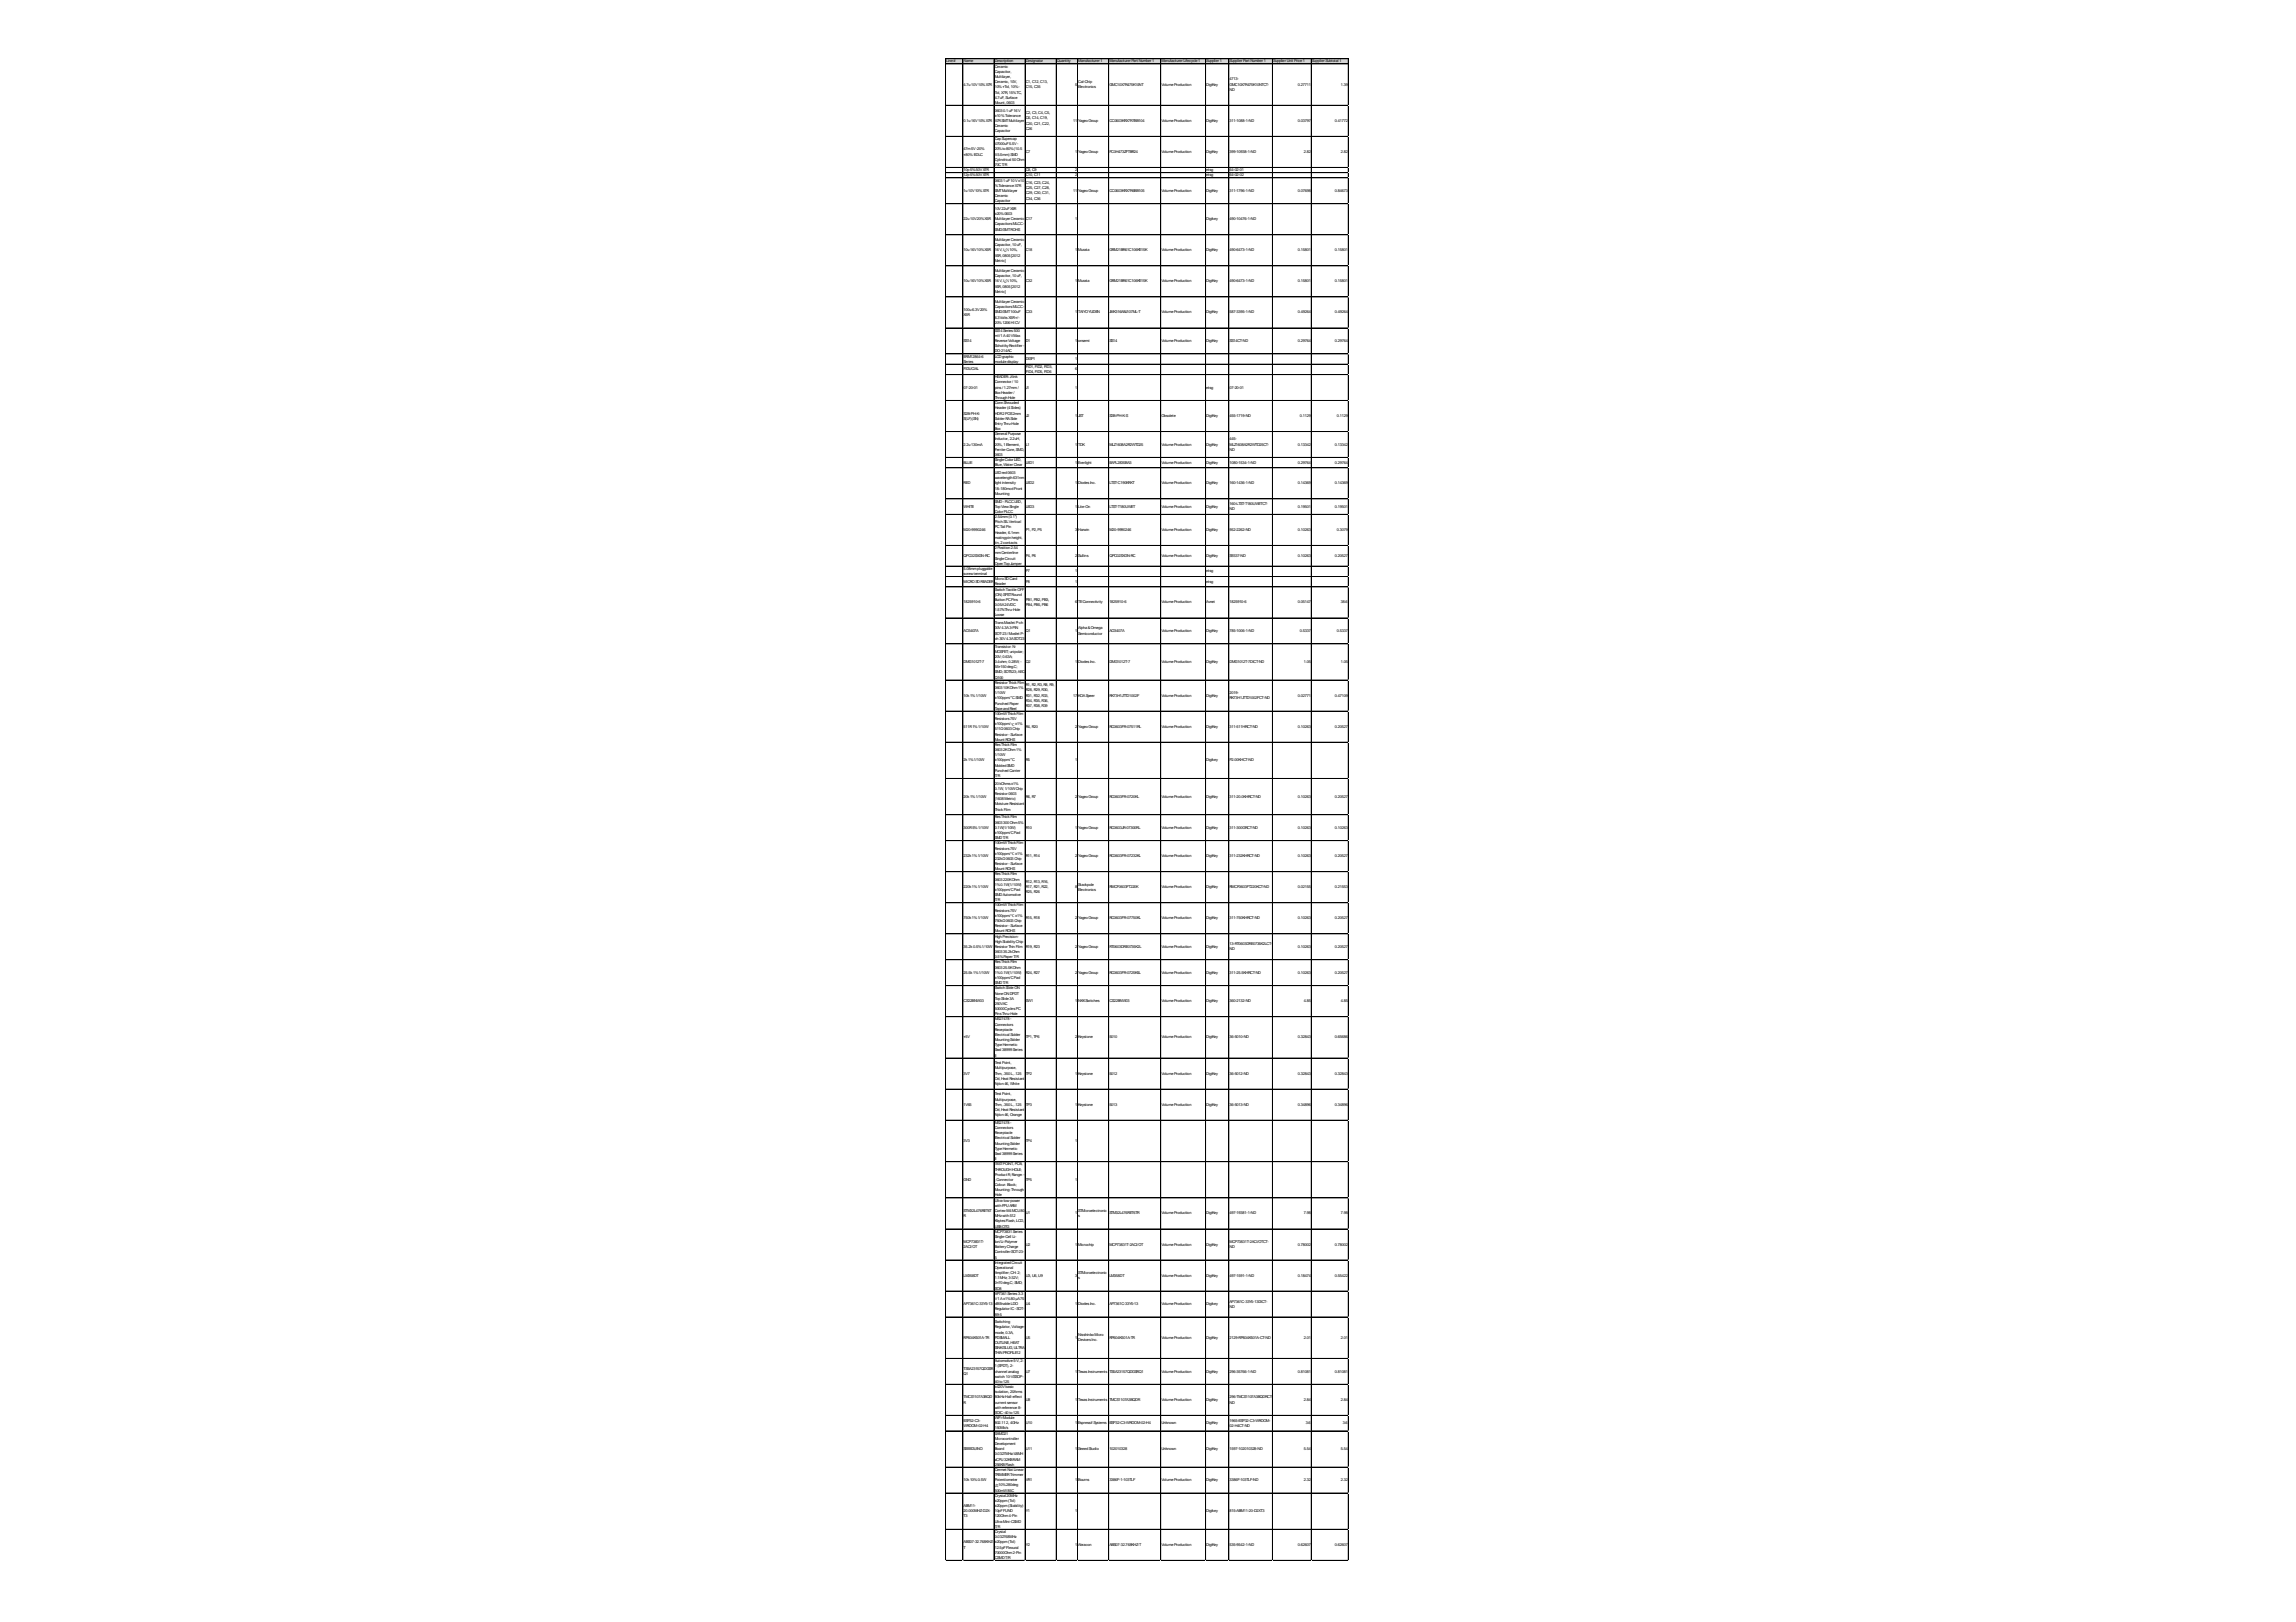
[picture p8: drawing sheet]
<svg xmlns="http://www.w3.org/2000/svg" width="297mm" height="210mm" viewBox="0 0 297 210" stroke-linecap="round" stroke-linejoin="round" font-family="sans-serif">
<defs><g id="words">
<g font-size=".5">
<text x="122.4" y="8.1">Line#</text>
<text x="124.7" y="8.1">Name</text>
<text x="124.7" y="11.1">4.7u10V10%X7R</text>
<text x="128.7" y="8.1">Description</text>
<text x="128.7" y="8.8">Ceramic</text>
<text x="128.7" y="9.4">Capacitor,</text>
<text x="128.7" y="10.1">Multilayer,</text>
<text x="128.7" y="10.8">Ceramic, 10V,</text>
<text x="128.7" y="11.4">10%+Tol, 10%-</text>
<text x="132.7" y="8.1">Designator</text>
<text x="132.7" y="10.8">C1, C12, C13,</text>
<text x="132.7" y="11.4">C15, C35</text>
<text x="136.7" y="8.1">Quantity</text>
<text x="139.1" y="11.1">5</text>
<text x="139.5" y="8.1">Manufacturer1</text>
<text x="139.5" y="10.8">Cal-Chip</text>
<text x="139.5" y="11.4">Electronics</text>
<text x="143.5" y="8.1">ManufacturerPart Number1</text>
<text x="143.5" y="11.1">GMC10X7R475K10NT</text>
<text x="150.3" y="8.1">ManufacturerLifecycle1</text>
<text x="150.3" y="11.1">VolumeProduction</text>
<text x="156.1" y="8.1">Supplier1</text>
<text x="156.1" y="11.1">DigiKey</text>
<text x="159.1" y="8.1">SupplierPart Number1</text>
<text x="159.1" y="10.4">4713-</text>
<text x="159.1" y="11.1">GMC10X7R475K10NTCT-</text>
<text x="159.1" y="11.8">ND</text>
<text x="164.7" y="8.1">SupplierUnit Price1</text>
<text x="167.9" y="11.1">0.27711</text>
<text x="169.7" y="8.1">SupplierSubtotal 1</text>
<text x="173.5" y="11.1">1.39</text>
<text x="124.7" y="15.8">0.1u16V10%X7R</text>
<text x="128.7" y="12.1">Tol, X7R, 15%TC,</text>
<text x="128.7" y="12.8">4.7uF, Surface</text>
<text x="128.7" y="13.4">Mount, 0603</text>
<text x="128.7" y="14.4">06030.1uF16V</text>
<text x="128.7" y="15.1">±10%Tolerance</text>
<text x="128.7" y="15.8">X7RSMTMultilayer</text>
<text x="128.7" y="16.4">Ceramic</text>
<text x="128.7" y="17.1">Capacitor</text>
<text x="132.7" y="14.8">C2, C3, C4, C5,</text>
<text x="132.7" y="15.5">C6, C14, C19,</text>
<text x="132.7" y="16.1">C20, C21, C22,</text>
<text x="132.7" y="16.8">C26</text>
<text x="138.8" y="15.8">11</text>
<text x="139.5" y="15.8">YageoGroup</text>
<text x="143.5" y="15.8">CC0603KRX7R7BB104</text>
<text x="150.3" y="15.8">VolumeProduction</text>
<text x="156.1" y="15.8">DigiKey</text>
<text x="159.1" y="15.8">311-1088-1-ND</text>
<text x="167.9" y="15.8">0.03797</text>
<text x="172.7" y="15.8">0.41772</text>
<text x="124.7" y="19.5">47m5V-20%</text>
<text x="124.7" y="20.1">+80% EDLC</text>
<text x="124.7" y="22.2">10p5%50VX7R</text>
<text x="124.7" y="22.8">12p5%50VX7R</text>
<text x="128.7" y="18.1">CapSupercap</text>
<text x="128.7" y="18.8">47000uF5.5V-</text>
<text x="128.7" y="19.5">20%to80%(10.5</text>
<text x="128.7" y="20.1">X5.5mm)SMD</text>
<text x="128.7" y="20.8">Cylindrical 50Ohm</text>
<text x="128.7" y="21.5">70CT/R</text>
<text x="128.7" y="23.5">06031uF10V±10</text>
<text x="132.7" y="19.8">C7</text>
<text x="132.7" y="22.2">C8, C9</text>
<text x="132.7" y="22.8">C10, C11</text>
<text x="132.7" y="23.8">C16, C23, C24,</text>
<text x="139.1" y="19.8">1</text>
<text x="139.1" y="22.2">2</text>
<text x="139.1" y="22.8">2</text>
<text x="139.5" y="19.8">YageoGroup</text>
<text x="143.5" y="19.8">FC0H473ZFTBR24</text>
<text x="150.3" y="19.8">VolumeProduction</text>
<text x="156.1" y="19.8">DigiKey</text>
<text x="156.1" y="22.2">etsg</text>
<text x="156.1" y="22.8">etsg</text>
<text x="159.1" y="19.8">399-10938-1-ND</text>
<text x="159.1" y="22.2">64-02-01</text>
<text x="159.1" y="22.8">64-02-02</text>
<text x="168.7" y="19.8">2.82</text>
<text x="173.5" y="19.8">2.82</text>
<text x="124.7" y="24.8">1u10V10%X7R</text>
<text x="124.7" y="28.5">22u10V20%X5R</text>
<text x="128.7" y="24.2">%ToleranceX7R</text>
<text x="128.7" y="24.8">SMTMultilayer</text>
<text x="128.7" y="25.5">Ceramic</text>
<text x="128.7" y="26.2">Capacitor</text>
<text x="128.7" y="27.2">10V22uFX5R</text>
<text x="128.7" y="27.8">±20%0603</text>
<text x="128.7" y="28.5">MultilayerCeramic</text>
<text x="128.7" y="29.2">CapacitorsMLCC-</text>
<text x="128.7" y="29.8">SMD/SMTROHS</text>
<text x="132.7" y="24.5">C25, C27, C28,</text>
<text x="132.7" y="25.2">C29, C30, C31,</text>
<text x="132.7" y="25.8">C34, C36</text>
<text x="132.7" y="28.5">C17</text>
<text x="138.8" y="24.8">11</text>
<text x="139.1" y="28.5">1</text>
<text x="139.5" y="24.8">YageoGroup</text>
<text x="143.5" y="24.8">CC0603KRX7R6BB105</text>
<text x="150.3" y="24.8">VolumeProduction</text>
<text x="156.1" y="24.8">DigiKey</text>
<text x="156.1" y="28.5">Digikey</text>
<text x="159.1" y="24.8">311-1796-1-ND</text>
<text x="159.1" y="28.5">490-10476-1-ND</text>
<text x="167.9" y="24.8">0.07698</text>
<text x="172.7" y="24.8">0.84673</text>
<text x="124.7" y="32.5">10u16V10%X5R</text>
<text x="128.7" y="31.2">MultilayerCeramic</text>
<text x="128.7" y="31.9">Capacitor, 10uF,</text>
<text x="128.7" y="32.5">16V, ï¿½10%,</text>
<text x="128.7" y="33.2">X5R, 0805[2012</text>
<text x="128.7" y="33.9">Metric]</text>
<text x="128.7" y="35.2">MultilayerCeramic</text>
<text x="128.7" y="35.9">Capacitor, 10uF,</text>
<text x="132.7" y="32.5">C18</text>
<text x="139.1" y="32.5">1</text>
<text x="139.5" y="32.5">Murata</text>
<text x="143.5" y="32.5">GRM21BR61C106KE15K</text>
<text x="150.3" y="32.5">VolumeProduction</text>
<text x="156.1" y="32.5">DigiKey</text>
<text x="159.1" y="32.5">490-6473-1-ND</text>
<text x="167.9" y="32.5">0.15801</text>
<text x="172.7" y="32.5">0.15801</text>
<text x="124.7" y="36.5">10u16V10%X5R</text>
<text x="124.7" y="40.2">100u6.3V20%</text>
<text x="124.7" y="40.9">X5R</text>
<text x="128.7" y="36.5">16V, ï¿½10%,</text>
<text x="128.7" y="37.2">X5R, 0805[2012</text>
<text x="128.7" y="37.9">Metric]</text>
<text x="128.7" y="39.2">MultilayerCeramic</text>
<text x="128.7" y="39.9">CapacitorsMLCC-</text>
<text x="128.7" y="40.6">SMD/SMT100uF</text>
<text x="128.7" y="41.2">6.3VoltsX5R+/-</text>
<text x="128.7" y="41.9">20%1206HICV</text>
<text x="132.7" y="36.5">C32</text>
<text x="132.7" y="40.6">C33</text>
<text x="139.1" y="36.5">1</text>
<text x="139.1" y="40.6">1</text>
<text x="139.5" y="36.5">Murata</text>
<text x="139.5" y="40.6">TAIYOYUDEN</text>
<text x="143.5" y="36.5">GRM21BR61C106KE15K</text>
<text x="143.5" y="40.6">JMK316ABJ107ML-T</text>
<text x="150.3" y="36.5">VolumeProduction</text>
<text x="150.3" y="40.6">VolumeProduction</text>
<text x="156.1" y="36.5">DigiKey</text>
<text x="156.1" y="40.6">DigiKey</text>
<text x="159.1" y="36.5">490-6473-1-ND</text>
<text x="159.1" y="40.6">587-3395-1-ND</text>
<text x="167.9" y="36.5">0.15801</text>
<text x="167.9" y="40.6">0.49264</text>
<text x="172.7" y="36.5">0.15801</text>
<text x="172.7" y="40.6">0.49264</text>
<text x="124.7" y="44.3">SS14</text>
<text x="124.7" y="46.3">ERM12864-6</text>
<text x="124.7" y="46.9">Series</text>
<text x="124.7" y="47.9">FIDUCIAL</text>
<text x="128.7" y="42.9">SS14Series500</text>
<text x="128.7" y="43.6">mV1A40VMax</text>
<text x="128.7" y="44.3">ReverseVoltage</text>
<text x="128.7" y="44.9">SchottkyRectifier-</text>
<text x="128.7" y="45.6">DO-214AC</text>
<text x="128.7" y="46.3">LCDgraphic</text>
<text x="128.7" y="46.9">moduledisplay</text>
<text x="132.7" y="44.3">D1</text>
<text x="132.7" y="46.6">DISP1</text>
<text x="132.7" y="47.6">FID1, FID2, FID3,</text>
<text x="139.1" y="44.3">1</text>
<text x="139.1" y="46.6">1</text>
<text x="139.1" y="47.9">6</text>
<text x="139.5" y="44.3">onsemi</text>
<text x="143.5" y="44.3">SS14</text>
<text x="150.3" y="44.3">VolumeProduction</text>
<text x="156.1" y="44.3">DigiKey</text>
<text x="159.1" y="44.3">SS14CT-ND</text>
<text x="167.9" y="44.3">0.29764</text>
<text x="172.7" y="44.3">0.29764</text>
<text x="124.7" y="50.3">07-20-01</text>
<text x="124.7" y="53.6">S2B-PH-K-</text>
<text x="128.7" y="49">HEADER: J-link</text>
<text x="128.7" y="49.6">Connector/ 10</text>
<text x="128.7" y="50.3">pins/ 1.27mm/</text>
<text x="128.7" y="51">BoxHeader/</text>
<text x="128.7" y="51.6">ThroughHole</text>
<text x="128.7" y="52.3">ConnShrouded</text>
<text x="128.7" y="53">Header(4Sides)</text>
<text x="128.7" y="53.6">HDR2POS2mm</text>
<text x="132.7" y="48.3">FID4, FID5, FID6</text>
<text x="132.7" y="50.3">J1</text>
<text x="132.7" y="54">J2</text>
<text x="139.1" y="50.3">1</text>
<text x="139.1" y="54">1</text>
<text x="139.5" y="54">JST</text>
<text x="143.5" y="54">S2B-PH-K-S</text>
<text x="150.3" y="54">Obsolete</text>
<text x="156.1" y="50.3">etsg</text>
<text x="156.1" y="54">DigiKey</text>
<text x="159.1" y="50.3">07-20-01</text>
<text x="159.1" y="54">455-1719-ND</text>
<text x="168.2" y="54">0.1129</text>
<text x="172.9" y="54">0.1129</text>
<text x="124.7" y="54.3">S(LF)(SN)</text>
<text x="124.7" y="57.7">2.2u130mA</text>
<text x="128.7" y="54.3">SolderRASide</text>
<text x="128.7" y="55">EntryThru-Hole</text>
<text x="128.7" y="55.7">Box</text>
<text x="128.7" y="56.3">General Purpose</text>
<text x="128.7" y="57">Inductor, 2.2uH,</text>
<text x="128.7" y="57.7">20%, 1Element,</text>
<text x="128.7" y="58.3">Ferrite-Core, SMD,</text>
<text x="128.7" y="59">0603</text>
<text x="128.7" y="59.7">SingleColorLED,</text>
<text x="132.7" y="57.7">L1</text>
<text x="139.1" y="57.7">1</text>
<text x="139.5" y="57.7">TDK</text>
<text x="143.5" y="57.7">MLZ1608A2R2WTD25</text>
<text x="150.3" y="57.7">VolumeProduction</text>
<text x="156.1" y="57.7">DigiKey</text>
<text x="159.1" y="57">445-</text>
<text x="159.1" y="57.7">MLZ1608A2R2WTD25CT-</text>
<text x="159.1" y="58.3">ND</text>
<text x="167.9" y="57.7">0.13342</text>
<text x="172.7" y="57.7">0.13342</text>
<text x="124.7" y="60">BLUE</text>
<text x="124.7" y="62.7">RED</text>
<text x="124.7" y="65.7">WHITE</text>
<text x="128.7" y="60.3">Blue, WaterClear</text>
<text x="128.7" y="61.3">LEDred0603</text>
<text x="128.7" y="62">wavelength631nm</text>
<text x="128.7" y="62.7">light intensity</text>
<text x="128.7" y="63.4">18~180mcdFront</text>
<text x="128.7" y="64">Mounting</text>
<text x="128.7" y="65">SMD-PLCCLED,</text>
<text x="128.7" y="65.7">TopViewSingle</text>
<text x="132.7" y="60">LED1</text>
<text x="132.7" y="62.7">LED2</text>
<text x="132.7" y="65.7">LED3</text>
<text x="139.1" y="60">1</text>
<text x="139.1" y="62.7">1</text>
<text x="139.1" y="65.7">1</text>
<text x="139.5" y="60">Everlight</text>
<text x="139.5" y="62.7">DiodesInc.</text>
<text x="139.5" y="65.7">Lite-On</text>
<text x="143.5" y="60">EAPL2835BA3</text>
<text x="143.5" y="62.7">LTST-C190KRKT</text>
<text x="143.5" y="65.7">LTST-T180UWET</text>
<text x="150.3" y="60">VolumeProduction</text>
<text x="150.3" y="62.7">VolumeProduction</text>
<text x="150.3" y="65.7">VolumeProduction</text>
<text x="156.1" y="60">DigiKey</text>
<text x="156.1" y="62.7">DigiKey</text>
<text x="156.1" y="65.7">DigiKey</text>
<text x="159.1" y="60">1080-1534-1-ND</text>
<text x="159.1" y="62.7">160-1436-1-ND</text>
<text x="159.1" y="65.4">160-LTST-T180UWETCT-</text>
<text x="167.9" y="60">0.29764</text>
<text x="167.9" y="62.7">0.14369</text>
<text x="167.9" y="65.7">0.19501</text>
<text x="172.7" y="60">0.29764</text>
<text x="172.7" y="62.7">0.14369</text>
<text x="172.7" y="65.7">0.19501</text>
<text x="124.7" y="68.7">M20-9990246</text>
<text x="128.7" y="66.4">ColorPLCC</text>
<text x="128.7" y="67">2.54mm(0.1&quot;)</text>
<text x="128.7" y="67.7">PitchSILVertical</text>
<text x="128.7" y="68.4">PCTail Pin</text>
<text x="128.7" y="69.1">Header, 6.1mm</text>
<text x="128.7" y="69.7">matingpinheight,</text>
<text x="128.7" y="70.4">tin, 2contacts</text>
<text x="128.7" y="71.1">2Position2.54</text>
<text x="128.7" y="71.7">mmCenterline</text>
<text x="132.7" y="68.7">P1, P2, P5</text>
<text x="139.1" y="68.7">3</text>
<text x="139.5" y="68.7">Harwin</text>
<text x="143.5" y="68.7">M20-9990246</text>
<text x="150.3" y="68.7">VolumeProduction</text>
<text x="156.1" y="68.7">DigiKey</text>
<text x="159.1" y="66">ND</text>
<text x="159.1" y="68.7">952-2262-ND</text>
<text x="167.9" y="68.7">0.10263</text>
<text x="172.9" y="68.7">0.3079</text>
<text x="124.7" y="72.1">QPC02SXGN-RC</text>
<text x="124.7" y="73.8">5.08mmpluggable</text>
<text x="124.7" y="74.4">screwterminal</text>
<text x="124.7" y="75.4">MICROSDREADER</text>
<text x="128.7" y="72.4">SingleCircuit</text>
<text x="128.7" y="73.1">OpenTopJumper</text>
<text x="128.7" y="75.1">MicroSDCard</text>
<text x="128.7" y="75.8">Reader</text>
<text x="128.7" y="76.4">SwitchTactileOFF</text>
<text x="128.7" y="77.1">(ON)SPSTRound</text>
<text x="128.7" y="77.8">ButtonPCPins</text>
<text x="132.7" y="72.1">P4, P6</text>
<text x="132.7" y="74.1">P7</text>
<text x="132.7" y="75.4">P8</text>
<text x="132.7" y="77.8">PB1, PB2, PB3,</text>
<text x="139.1" y="72.1">2</text>
<text x="139.1" y="74.1">1</text>
<text x="139.1" y="75.4">1</text>
<text x="139.5" y="72.1">Sullins</text>
<text x="143.5" y="72.1">QPC02SXGN-RC</text>
<text x="150.3" y="72.1">VolumeProduction</text>
<text x="156.1" y="72.1">DigiKey</text>
<text x="156.1" y="74.1">etsg</text>
<text x="156.1" y="75.4">etsg</text>
<text x="159.1" y="72.1">S9337-ND</text>
<text x="167.9" y="72.1">0.10263</text>
<text x="172.7" y="72.1">0.20527</text>
<text x="124.7" y="78.1">1825910-6</text>
<text x="124.7" y="81.8">AO3407A</text>
<text x="128.7" y="78.4">0.05A24VDC</text>
<text x="128.7" y="79.1">1.57NThru-Hole</text>
<text x="128.7" y="79.8">Loose</text>
<text x="128.7" y="80.8">TransMosfet P-ch</text>
<text x="128.7" y="81.4">30V4.3A3-PIN</text>
<text x="128.7" y="82.1">SOT-23/ Mosfet P-</text>
<text x="128.7" y="82.8">ch30V4.3ASOT23</text>
<text x="128.7" y="83.8">Transistor: N-</text>
<text x="132.7" y="78.4">PB4, PB5, PB6</text>
<text x="132.7" y="81.8">Q1</text>
<text x="139.1" y="78.1">6</text>
<text x="139.1" y="81.8">1</text>
<text x="139.5" y="78.1">TEConnectivity</text>
<text x="139.5" y="81.4">Alpha&amp;Omega</text>
<text x="139.5" y="82.1">Semiconductor</text>
<text x="143.5" y="78.1">1825910-6</text>
<text x="143.5" y="81.8">AO3407A</text>
<text x="150.3" y="78.1">VolumeProduction</text>
<text x="150.3" y="81.8">VolumeProduction</text>
<text x="156.1" y="78.1">Avnet</text>
<text x="156.1" y="81.8">DigiKey</text>
<text x="159.1" y="78.1">1825910-6</text>
<text x="159.1" y="81.8">785-1006-1-ND</text>
<text x="167.9" y="78.1">0.05147</text>
<text x="168.2" y="81.8">0.5337</text>
<text x="172.9" y="81.8">0.5337</text>
<text x="173.5" y="78.1">38.6</text>
<text x="124.7" y="85.8">DMG1012T-7</text>
<text x="128.7" y="84.5">MOSFET; unipolar;</text>
<text x="128.7" y="85.1">20V; 0.63A;</text>
<text x="128.7" y="85.8">0.4ohm; 0.28W; -</text>
<text x="128.7" y="86.5">55+150deg.C;</text>
<text x="128.7" y="87.2">SMD; SOT523; AEC-</text>
<text x="128.7" y="87.8">Q100</text>
<text x="128.7" y="88.5">ResistorThickFilm</text>
<text x="128.7" y="89.2">060310KOhm1%</text>
<text x="128.7" y="89.8">1/10W</text>
<text x="132.7" y="85.8">Q2</text>
<text x="132.7" y="88.8">R1, R2, R3, R8, R9,</text>
<text x="132.7" y="89.5">R28, R29, R30,</text>
<text x="139.1" y="85.8">1</text>
<text x="139.5" y="85.8">DiodesInc.</text>
<text x="143.5" y="85.8">DMG1012T-7</text>
<text x="150.3" y="85.8">VolumeProduction</text>
<text x="156.1" y="85.8">DigiKey</text>
<text x="159.1" y="85.8">DMG1012T-7DICT-ND</text>
<text x="159.1" y="89.8">2019-</text>
<text x="168.7" y="85.8">1.05</text>
<text x="173.5" y="85.8">1.05</text>
<text x="124.7" y="90.2">10k1%1/10W</text>
<text x="124.7" y="94.2">511R1%1/10W</text>
<text x="128.7" y="90.5">±100ppm/°CSMD</text>
<text x="128.7" y="91.2">PunchedPaper</text>
<text x="128.7" y="91.8">TapeandReel</text>
<text x="128.7" y="92.5">100mWThickFilm</text>
<text x="128.7" y="93.2">Resistors75V</text>
<text x="128.7" y="93.9">±100ppm/℃ ±1%</text>
<text x="128.7" y="94.5">511Ω0603Chip</text>
<text x="128.7" y="95.2">Resistor-Surface</text>
<text x="128.7" y="95.9">Mount ROHS</text>
<text x="132.7" y="90.2">R31, R32, R33,</text>
<text x="132.7" y="90.8">R34, R35, R36,</text>
<text x="132.7" y="91.5">R37, R38, R39</text>
<text x="132.7" y="94.2">R4, R20</text>
<text x="138.8" y="90.2">17</text>
<text x="139.1" y="94.2">2</text>
<text x="139.5" y="90.2">KOASpeer</text>
<text x="139.5" y="94.2">YageoGroup</text>
<text x="143.5" y="90.2">RK73H1JTTD1002F</text>
<text x="143.5" y="94.2">RC0603FR-07511RL</text>
<text x="150.3" y="90.2">VolumeProduction</text>
<text x="150.3" y="94.2">VolumeProduction</text>
<text x="156.1" y="90.2">DigiKey</text>
<text x="156.1" y="94.2">DigiKey</text>
<text x="159.1" y="90.5">RK73H1JTTD1002FCT-ND</text>
<text x="159.1" y="94.2">311-511HRCT-ND</text>
<text x="167.9" y="90.2">0.02771</text>
<text x="167.9" y="94.2">0.10263</text>
<text x="172.7" y="90.2">0.47109</text>
<text x="172.7" y="94.2">0.20527</text>
<text x="124.7" y="98.5">2k1%1/10W</text>
<text x="128.7" y="96.5">ResThickFilm</text>
<text x="128.7" y="97.2">06032KOhm1%</text>
<text x="128.7" y="97.9">1/10W</text>
<text x="128.7" y="98.5">±100ppm/°C</text>
<text x="128.7" y="99.2">MoldedSMD</text>
<text x="128.7" y="99.9">PunchedCarrier</text>
<text x="128.7" y="100.6">T/R</text>
<text x="128.7" y="101.5">20kOhms±1%</text>
<text x="132.7" y="98.5">R5</text>
<text x="139.1" y="98.5">1</text>
<text x="156.1" y="98.5">Digikey</text>
<text x="159.1" y="98.5">P2.00KHCT-ND</text>
<text x="124.7" y="103.2">20k1%1/10W</text>
<text x="124.7" y="107.3">300R5%1/10W</text>
<text x="128.7" y="102.2">0.1W, 1/10WChip</text>
<text x="128.7" y="102.9">Resistor0603</text>
<text x="128.7" y="103.6">(1608Metric)</text>
<text x="128.7" y="104.2">MoistureResistant</text>
<text x="128.7" y="104.9">ThickFilm</text>
<text x="128.7" y="105.9">ResThickFilm</text>
<text x="128.7" y="106.6">0603300Ohm5%</text>
<text x="128.7" y="107.3">0.1W(1/10W)</text>
<text x="128.7" y="107.9">±100ppm/CPad</text>
<text x="132.7" y="103.2">R6, R7</text>
<text x="132.7" y="107.3">R10</text>
<text x="139.1" y="103.2">2</text>
<text x="139.1" y="107.3">1</text>
<text x="139.5" y="103.2">YageoGroup</text>
<text x="139.5" y="107.3">YageoGroup</text>
<text x="143.5" y="103.2">RC0603FR-0720KL</text>
<text x="143.5" y="107.3">RC0603JR-07300RL</text>
<text x="150.3" y="103.2">VolumeProduction</text>
<text x="150.3" y="107.3">VolumeProduction</text>
<text x="156.1" y="103.2">DigiKey</text>
<text x="156.1" y="107.3">DigiKey</text>
<text x="159.1" y="103.2">311-20.0KHRCT-ND</text>
<text x="159.1" y="107.3">311-300GRCT-ND</text>
<text x="167.9" y="103.2">0.10263</text>
<text x="167.9" y="107.3">0.10263</text>
<text x="172.7" y="103.2">0.20527</text>
<text x="172.7" y="107.3">0.10263</text>
<text x="124.7" y="110.9">232k1%1/10W</text>
<text x="128.7" y="108.6">SMDT/R</text>
<text x="128.7" y="109.3">100mWThickFilm</text>
<text x="128.7" y="109.9">Resistors75V</text>
<text x="128.7" y="110.6">±100ppm/℃ ±1%</text>
<text x="128.7" y="111.3">232kΩ0603Chip</text>
<text x="128.7" y="111.9">Resistor-Surface</text>
<text x="128.7" y="112.6">Mount ROHS</text>
<text x="128.7" y="113.3">ResThickFilm</text>
<text x="128.7" y="114">0603220KOhm</text>
<text x="132.7" y="110.9">R11, R14</text>
<text x="139.1" y="110.9">2</text>
<text x="139.5" y="110.9">YageoGroup</text>
<text x="143.5" y="110.9">RC0603FR-07232KL</text>
<text x="150.3" y="110.9">VolumeProduction</text>
<text x="156.1" y="110.9">DigiKey</text>
<text x="159.1" y="110.9">311-232KHRCT-ND</text>
<text x="167.9" y="110.9">0.10263</text>
<text x="172.7" y="110.9">0.20527</text>
<text x="124.7" y="114.9">220k1%1/10W</text>
<text x="124.7" y="119">750k1%1/10W</text>
<text x="128.7" y="114.6">1%0.1W(1/10W)</text>
<text x="128.7" y="115.3">±100ppm/CPad</text>
<text x="128.7" y="116">SMDAutomotive</text>
<text x="128.7" y="116.6">T/R</text>
<text x="128.7" y="117.3">100mWThickFilm</text>
<text x="128.7" y="118">Resistors75V</text>
<text x="128.7" y="118.6">±100ppm/℃ ±1%</text>
<text x="128.7" y="119.3">750kΩ0603Chip</text>
<text x="128.7" y="120">Resistor-Surface</text>
<text x="132.7" y="114.3">R12, R13, R16,</text>
<text x="132.7" y="114.9">R17, R21, R22,</text>
<text x="132.7" y="115.6">R25, R26</text>
<text x="132.7" y="119">R15, R18</text>
<text x="139.1" y="114.9">8</text>
<text x="139.1" y="119">2</text>
<text x="139.5" y="114.6">Stackpole</text>
<text x="139.5" y="115.3">Electronics</text>
<text x="139.5" y="119">YageoGroup</text>
<text x="143.5" y="114.9">RMCF0603FT220K</text>
<text x="143.5" y="119">RC0603FR-07750KL</text>
<text x="150.3" y="114.9">VolumeProduction</text>
<text x="150.3" y="119">VolumeProduction</text>
<text x="156.1" y="114.9">DigiKey</text>
<text x="156.1" y="119">DigiKey</text>
<text x="159.1" y="114.9">RMCF0603FT220KCT-ND</text>
<text x="159.1" y="119">311-750KHRCT-ND</text>
<text x="167.9" y="114.9">0.02155</text>
<text x="167.9" y="119">0.10263</text>
<text x="172.7" y="114.9">0.21553</text>
<text x="172.7" y="119">0.20527</text>
<text x="124.7" y="122.7">35.2k0.5%1/10W</text>
<text x="128.7" y="120.7">Mount ROHS</text>
<text x="128.7" y="121.3">HighPrecision-</text>
<text x="128.7" y="122">HighStabilityChip</text>
<text x="128.7" y="122.7">ResistorThinFilm</text>
<text x="128.7" y="123.3">060335.2kOhm</text>
<text x="128.7" y="124">0.5%PaperT/R</text>
<text x="128.7" y="124.7">ResThickFilm</text>
<text x="128.7" y="125.3">060325.5KOhm</text>
<text x="132.7" y="122.7">R19, R23</text>
<text x="139.1" y="122.7">2</text>
<text x="139.5" y="122.7">YageoGroup</text>
<text x="143.5" y="122.7">RT0603DRE0735K2L</text>
<text x="150.3" y="122.7">VolumeProduction</text>
<text x="156.1" y="122.7">DigiKey</text>
<text x="159.1" y="122.3">13-RT0603DRE0735K2LCT-</text>
<text x="159.1" y="123">ND</text>
<text x="167.9" y="122.7">0.10263</text>
<text x="172.7" y="122.7">0.20527</text>
<text x="124.7" y="126">25.5k1%1/10W</text>
<text x="124.7" y="129.7">CS22BNW03</text>
<text x="128.7" y="126">1%0.1W(1/10W)</text>
<text x="128.7" y="126.7">±100ppm/CPad</text>
<text x="128.7" y="127.4">SMDT/R</text>
<text x="128.7" y="128">SwitchSlideON</text>
<text x="128.7" y="128.7">NoneONDPDT</text>
<text x="128.7" y="129.4">TopSlide3A</text>
<text x="128.7" y="130">250VAC</text>
<text x="128.7" y="130.7">50000CyclesPC</text>
<text x="128.7" y="131.4">PinsThru-Hole</text>
<text x="132.7" y="126">R24, R27</text>
<text x="132.7" y="129.7">SW1</text>
<text x="139.1" y="126">2</text>
<text x="139.1" y="129.7">1</text>
<text x="139.5" y="126">YageoGroup</text>
<text x="139.5" y="129.7">NKKSwitches</text>
<text x="143.5" y="126">RC0603FR-0725K5L</text>
<text x="143.5" y="129.7">CS22BNW03</text>
<text x="150.3" y="126">VolumeProduction</text>
<text x="150.3" y="129.7">VolumeProduction</text>
<text x="156.1" y="126">DigiKey</text>
<text x="156.1" y="129.7">DigiKey</text>
<text x="159.1" y="126">311-25.5KHRCT-ND</text>
<text x="159.1" y="129.7">360-2132-ND</text>
<text x="167.9" y="126">0.10263</text>
<text x="168.7" y="129.7">4.85</text>
<text x="172.7" y="126">0.20527</text>
<text x="173.5" y="129.7">4.85</text>
<text x="124.7" y="134.4">+5V</text>
<text x="128.7" y="132">MS27478-</text>
<text x="128.7" y="132.7">Connectors</text>
<text x="128.7" y="133.4">Receptacle</text>
<text x="128.7" y="134.1">Electrical Solder</text>
<text x="128.7" y="134.7">MountingSolder</text>
<text x="128.7" y="135.4">TypeHermetic</text>
<text x="128.7" y="136.1">Seal 38999Series</text>
<text x="128.7" y="136.7">II</text>
<text x="128.7" y="137.7">Test Point,</text>
<text x="132.7" y="134.4">TP1, TP6</text>
<text x="139.1" y="134.4">2</text>
<text x="139.5" y="134.4">Keystone</text>
<text x="143.5" y="134.4">5010</text>
<text x="150.3" y="134.4">VolumeProduction</text>
<text x="156.1" y="134.4">DigiKey</text>
<text x="159.1" y="134.4">36-5010-ND</text>
<text x="167.9" y="134.4">0.32843</text>
<text x="172.7" y="134.4">0.65686</text>
<text x="124.7" y="139.1">3V7</text>
<text x="124.7" y="143.1">1V65</text>
<text x="128.7" y="138.4">Multipurpose,</text>
<text x="128.7" y="139.1">Thm, .350L, .125</text>
<text x="128.7" y="139.7">Od, Heat Resistant</text>
<text x="128.7" y="140.4">Nylon46, White</text>
<text x="128.7" y="141.8">Test Point,</text>
<text x="128.7" y="142.4">Multipurpose,</text>
<text x="128.7" y="143.1">Thm, .350L, .125</text>
<text x="128.7" y="143.8">Od, Heat Resistant</text>
<text x="132.7" y="139.1">TP2</text>
<text x="132.7" y="143.1">TP3</text>
<text x="139.1" y="139.1">1</text>
<text x="139.1" y="143.1">1</text>
<text x="139.5" y="139.1">Keystone</text>
<text x="139.5" y="143.1">Keystone</text>
<text x="143.5" y="139.1">5012</text>
<text x="143.5" y="143.1">5013</text>
<text x="150.3" y="139.1">VolumeProduction</text>
<text x="150.3" y="143.1">VolumeProduction</text>
<text x="156.1" y="139.1">DigiKey</text>
<text x="156.1" y="143.1">DigiKey</text>
<text x="159.1" y="139.1">36-5012-ND</text>
<text x="159.1" y="143.1">36-5013-ND</text>
<text x="167.9" y="139.1">0.32843</text>
<text x="167.9" y="143.1">0.34896</text>
<text x="172.7" y="139.1">0.32843</text>
<text x="172.7" y="143.1">0.34896</text>
<text x="124.7" y="147.8">3V3</text>
<text x="128.7" y="144.4">Nylon46, Orange</text>
<text x="128.7" y="145.5">MS27478-</text>
<text x="128.7" y="146.1">Connectors</text>
<text x="128.7" y="146.8">Receptacle</text>
<text x="128.7" y="147.5">Electrical Solder</text>
<text x="128.7" y="148.1">MountingSolder</text>
<text x="128.7" y="148.8">TypeHermetic</text>
<text x="128.7" y="149.5">Seal 38999Series</text>
<text x="132.7" y="147.8">TP4</text>
<text x="139.1" y="147.8">1</text>
<text x="124.7" y="152.8">GND</text>
<text x="128.7" y="150.1">II</text>
<text x="128.7" y="150.8">TESTPOINT, PCB,</text>
<text x="128.7" y="151.5">THROUGHHOLE;</text>
<text x="128.7" y="152.2">Product R; Range: -</text>
<text x="128.7" y="152.8">; Connector</text>
<text x="128.7" y="153.5">Colour: Black;</text>
<text x="128.7" y="154.2">Mounting: Through</text>
<text x="128.7" y="154.8">Hole</text>
<text x="128.7" y="155.5">Ultra-low-power</text>
<text x="132.7" y="152.8">TP5</text>
<text x="139.1" y="152.8">1</text>
<text x="124.7" y="156.8">STM32L476RET6T</text>
<text x="124.7" y="157.5">R</text>
<text x="124.7" y="160.9">MCP73831T-</text>
<text x="124.7" y="161.5">2ACI/OT</text>
<text x="128.7" y="156.2">withFPUARM</text>
<text x="128.7" y="156.8">Cortex-M4MCU80</text>
<text x="128.7" y="157.5">MHzwith512</text>
<text x="128.7" y="158.2">KbytesFlash, LCD,</text>
<text x="128.7" y="158.9">USBOTG</text>
<text x="128.7" y="159.5">MCP73831Series</text>
<text x="128.7" y="160.2">Single-Cell Li-</text>
<text x="128.7" y="160.9">Ion/Li-Polymer</text>
<text x="128.7" y="161.5">BatteryCharge</text>
<text x="132.7" y="157.2">U1</text>
<text x="132.7" y="161.2">U2</text>
<text x="139.1" y="157.2">1</text>
<text x="139.1" y="161.2">1</text>
<text x="139.5" y="156.8">STMicroelectronic</text>
<text x="139.5" y="157.5">s</text>
<text x="139.5" y="161.2">Microchip</text>
<text x="143.5" y="157.2">STM32L476RET6TR</text>
<text x="143.5" y="161.2">MCP73831T-2ACI/OT</text>
<text x="150.3" y="157.2">VolumeProduction</text>
<text x="150.3" y="161.2">VolumeProduction</text>
<text x="156.1" y="157.2">DigiKey</text>
<text x="156.1" y="161.2">DigiKey</text>
<text x="159.1" y="157.2">497-19381-1-ND</text>
<text x="159.1" y="160.9">MCP73831T-2ACI/OTCT-</text>
<text x="159.1" y="161.5">ND</text>
<text x="167.9" y="161.2">0.78002</text>
<text x="168.7" y="157.2">7.98</text>
<text x="172.7" y="161.2">0.78002</text>
<text x="173.5" y="157.2">7.98</text>
<text x="124.7" y="165.2">LM358DT</text>
<text x="128.7" y="162.2">ControllerSOT-23-</text>
<text x="128.7" y="162.9">5</text>
<text x="128.7" y="163.5">IntegratedCircuit</text>
<text x="128.7" y="164.2">Operational</text>
<text x="128.7" y="164.9">Amplifier; CH: 2;</text>
<text x="128.7" y="165.6">1.1MHz; 3-32V;</text>
<text x="128.7" y="166.2">0+70deg.C; SMD;</text>
<text x="128.7" y="166.9">SO8</text>
<text x="128.7" y="167.6">AP7361Series3.3</text>
<text x="132.7" y="165.2">U3, U6, U9</text>
<text x="139.1" y="165.2">3</text>
<text x="139.5" y="164.9">STMicroelectronic</text>
<text x="139.5" y="165.6">s</text>
<text x="143.5" y="165.2">LM358DT</text>
<text x="150.3" y="165.2">VolumeProduction</text>
<text x="156.1" y="165.2">DigiKey</text>
<text x="159.1" y="165.2">497-1591-1-ND</text>
<text x="167.9" y="165.2">0.18474</text>
<text x="172.7" y="165.2">0.55422</text>
<text x="124.7" y="168.9">AP7361C-33Y5-13</text>
<text x="124.7" y="173.2">RP604K501A-TR</text>
<text x="128.7" y="168.2">V1A±1%80µA75</text>
<text x="128.7" y="168.9">dBEnableLDO</text>
<text x="128.7" y="169.6">RegulatorIC-SOT-</text>
<text x="128.7" y="170.2">89-5</text>
<text x="128.7" y="171.2">Switching</text>
<text x="128.7" y="171.9">Regulator, Voltage-</text>
<text x="128.7" y="172.6">mode, 0.3A,</text>
<text x="128.7" y="173.2">PDSMALL</text>
<text x="128.7" y="173.9">OUTLINE, HEAT</text>
<text x="132.7" y="168.9">U4</text>
<text x="132.7" y="173.2">U5</text>
<text x="139.1" y="168.9">1</text>
<text x="139.1" y="173.2">1</text>
<text x="139.5" y="168.9">DiodesInc.</text>
<text x="139.5" y="172.9">NisshinboMicro</text>
<text x="139.5" y="173.6">DevicesInc.</text>
<text x="143.5" y="168.9">AP7361C-33Y5-13</text>
<text x="143.5" y="173.2">RP604K501A-TR</text>
<text x="150.3" y="168.9">VolumeProduction</text>
<text x="150.3" y="173.2">VolumeProduction</text>
<text x="156.1" y="168.9">Digikey</text>
<text x="156.1" y="173.2">DigiKey</text>
<text x="159.1" y="168.6">AP7361C-33Y5-13DICT-</text>
<text x="159.1" y="169.2">ND</text>
<text x="159.1" y="173.2">2129-RP604K501A-CT-ND</text>
<text x="168.7" y="173.2">2.01</text>
<text x="173.5" y="173.2">2.01</text>
<text x="124.7" y="177.3">TS5A23157QDGSR</text>
<text x="124.7" y="177.9">Q1</text>
<text x="128.7" y="174.6">SINK/SLUG, ULTRA</text>
<text x="128.7" y="175.3">THINPROFILE12</text>
<text x="128.7" y="176.3">Automotive5-V, 2:</text>
<text x="128.7" y="176.9">1(SPDT), 2-</text>
<text x="128.7" y="177.6">channel analog</text>
<text x="128.7" y="178.3">switch10-VSSOP-</text>
<text x="128.7" y="179">40to125</text>
<text x="128.7" y="179.6">±420Vbasic</text>
<text x="132.7" y="177.6">U7</text>
<text x="139.1" y="177.6">1</text>
<text x="139.5" y="177.6">TexasInstruments</text>
<text x="143.5" y="177.6">TS5A23157QDGSRQ1</text>
<text x="150.3" y="177.6">VolumeProduction</text>
<text x="156.1" y="177.6">DigiKey</text>
<text x="159.1" y="177.6">296-35766-1-ND</text>
<text x="167.9" y="177.6">0.81081</text>
<text x="172.7" y="177.6">0.81081</text>
<text x="124.7" y="181">TMCS1107A3BQD</text>
<text x="124.7" y="181.6">R</text>
<text x="124.7" y="184">ESP32-C3-</text>
<text x="124.7" y="184.6">WROOM-02-H4</text>
<text x="128.7" y="180.3">isolation, 20Arms</text>
<text x="128.7" y="181">80kHzHall-effect</text>
<text x="128.7" y="181.6">current sensor</text>
<text x="128.7" y="182.3">withreference8-</text>
<text x="128.7" y="183">SOIC-40to125</text>
<text x="128.7" y="183.6">WiFi-Module</text>
<text x="128.7" y="184.3">802.112, 4GHz</text>
<text x="128.7" y="185">150Mb/s</text>
<text x="128.7" y="185.7">SAMD21</text>
<text x="132.7" y="181.3">U8</text>
<text x="132.7" y="184.3">U10</text>
<text x="139.1" y="181.3">1</text>
<text x="139.1" y="184.3">1</text>
<text x="139.5" y="181.3">TexasInstruments</text>
<text x="139.5" y="184.3">Espressif Systems</text>
<text x="143.5" y="181.3">TMCS1107A3BQDR</text>
<text x="143.5" y="184.3">ESP32-C3-WROOM-02-H4</text>
<text x="150.3" y="181.3">VolumeProduction</text>
<text x="150.3" y="184.3">Unknown</text>
<text x="156.1" y="181.3">DigiKey</text>
<text x="156.1" y="184.3">DigiKey</text>
<text x="159.1" y="181">296-TMCS1107A3BQDRCT-</text>
<text x="159.1" y="181.6">ND</text>
<text x="159.1" y="184">1965-ESP32-C3-WROOM-</text>
<text x="159.1" y="184.6">02-H4CT-ND</text>
<text x="168.7" y="181.3">2.84</text>
<text x="168.9" y="184.3">3.6</text>
<text x="173.5" y="181.3">2.84</text>
<text x="173.7" y="184.3">3.6</text>
<text x="124.7" y="187.7">SEEEDUINO</text>
<text x="124.7" y="191.7">10k10%0.5W</text>
<text x="128.7" y="186.3">Microcontroller</text>
<text x="128.7" y="187">Development</text>
<text x="128.7" y="187.7">Board</text>
<text x="128.7" y="188.3">0.0327MHz/48MH</text>
<text x="128.7" y="189">zCPU32KBRAM</text>
<text x="128.7" y="189.7">256KBFlash</text>
<text x="128.7" y="190.3">Cermet Not Linear</text>
<text x="128.7" y="191">TRIMMERTrimmer</text>
<text x="128.7" y="191.7">Potentiometer</text>
<text x="132.7" y="187.7">U11</text>
<text x="132.7" y="191.7">VR1</text>
<text x="139.1" y="187.7">1</text>
<text x="139.1" y="191.7">1</text>
<text x="139.5" y="187.7">SeeedStudio</text>
<text x="139.5" y="191.7">Bourns</text>
<text x="143.5" y="187.7">102010328</text>
<text x="143.5" y="191.7">3386F-1-103TLF</text>
<text x="150.3" y="187.7">Unknown</text>
<text x="150.3" y="191.7">VolumeProduction</text>
<text x="156.1" y="187.7">DigiKey</text>
<text x="156.1" y="191.7">DigiKey</text>
<text x="159.1" y="187.7">1597-102010328-ND</text>
<text x="159.1" y="191.7">3386F-103TLF-ND</text>
<text x="168.7" y="187.7">5.54</text>
<text x="168.7" y="191.7">2.32</text>
<text x="173.5" y="187.7">5.54</text>
<text x="173.5" y="191.7">2.32</text>
<text x="124.7" y="195">ABM11-</text>
<text x="124.7" y="195.7">20.000MHZ-D2X-</text>
<text x="124.7" y="196.4">T3</text>
<text x="128.7" y="192.4">卤10%280deg</text>
<text x="128.7" y="193">500mW85C</text>
<text x="128.7" y="193.7">Crystal 20MHz</text>
<text x="128.7" y="194.4">±20ppm(Tol)</text>
<text x="128.7" y="195">±20ppm(Stability)</text>
<text x="128.7" y="195.7">10pFFUND</text>
<text x="128.7" y="196.4">120Ohm4-Pin</text>
<text x="128.7" y="197">UltraMini-CSMD</text>
<text x="128.7" y="197.7">T/R</text>
<text x="132.7" y="195.7">Y1</text>
<text x="139.1" y="195.7">1</text>
<text x="156.1" y="195.7">Digikey</text>
<text x="159.1" y="195.7">815-ABM11-20-D2XT3</text>
<text x="124.7" y="199.7">ABS07-32.768KHZ-</text>
<text x="124.7" y="200.4">T</text>
<text x="128.7" y="198.4">Crystal</text>
<text x="128.7" y="199.1">0.032768MHz</text>
<text x="128.7" y="199.7">±20ppm(Tol)</text>
<text x="128.7" y="200.4">12.5pFFlexural</text>
<text x="128.7" y="201.1">70000Ohm2-Pin</text>
<text x="128.7" y="201.7">CSMDT/R</text>
<text x="132.7" y="200.1">Y2</text>
<text x="139.1" y="200.1">1</text>
<text x="139.5" y="200.1">Abracon</text>
<text x="143.5" y="200.1">ABS07-32.768KHZ-T</text>
<text x="150.3" y="200.1">VolumeProduction</text>
<text x="156.1" y="200.1">DigiKey</text>
<text x="159.1" y="200.1">535-9542-1-ND</text>
<text x="167.9" y="200.1">0.62607</text>
<text x="172.7" y="200.1">0.62607</text>
</g>
</g></defs>
<path d="M122.3 7.6h52.2v.7h-52.2z" fill="#d3d3d3"/>
<g fill="none" stroke="#000" stroke-width=".13">
<path d="M122.3 7.6v194.3M122.3 13.6h52.2M124.6 7.6v194.3M128.6 7.6v194.3M132.6 7.6v194.3M136.6 7.6l.1 194.3M139.4 7.6v194.3M143.4 7.6v194.3M150.2 7.6v194.3M156 7.6v194.3M159 7.6v194.3M164.6 7.6v194.3"/>
<path d="M169.6 7.6l.1 194.3M174.4 7.6v194.3M174.5 7.6h-52.2M174.5 8.3h-52.2M174.5 17.6l-52.2 .1M122.3 23h52.2M122.3 30.4h52.2M174.5 21.7h-52.2M174.5 22.3l-52.2 .1M174.5 26.4h-52.2M174.5 34.4h-52.2M174.5 38.4h-52.2"/>
<path d="M122.3 42.4h52.2M122.3 42.5h52.2M122.3 47.1h52.2M122.3 51.8h52.2M122.3 59.2h52.2M174.5 45.8h-52.2M174.5 48.5h-52.2M174.5 55.8l-52.2 .1M122.3 70.6h52.2M122.3 73.3h52.2M122.3 75.9h52.2M122.3 76h52.2"/>
<path d="M122.3 80h52.2M174.5 60.5h-52.2M174.5 64.6h-52.2M174.5 66.6h-52.2M174.5 74.6h-52.2M122.3 92h52.2M174.5 83.3h-52.2M174.5 88h-52.2M174.5 96.1h-52.2M122.3 108.8h52.2M174.5 100.7l-52.2 .1M174.5 105.4h-52.2"/>
<path d="M174.5 112.8h-52.2M174.5 116.8h-52.2M122.3 120.8h52.2M122.3 120.9h52.2M174.5 124.2h-52.2M174.5 127.5l-52.2 .1M174.5 131.6h-52.2M174.5 136.9h-52.2M122.3 145h52.2M122.3 159h52.2M122.3 159.1h52.2M174.5 140.9l-52.2 .1"/>
<path d="M174.5 150.3h-52.2M174.5 155h-52.2M122.3 170.4h52.2M122.3 175.8h52.2M174.5 163.1h-52.2M174.5 167.1h-52.2M174.5 179.1l-52.2 .1M122.3 183.2h52.2M122.3 185.2h52.2M122.3 189.9h52.2M174.5 193.2h-52.2M174.5 197.9h-52.2"/>
<path d="M122.3 201.9h52.2"/>
</g>
<path d="M122.3 201.9v.1" fill="none" stroke="#e0e0e0" stroke-width=".13"/>
<path d="M124.6 201.9v.1" fill="none" stroke="#e0e0e0" stroke-width=".13"/>
<path d="M128.6 201.9v.1" fill="none" stroke="#e0e0e0" stroke-width=".13"/>
<path d="M132.6 201.9v.1" fill="none" stroke="#e0e0e0" stroke-width=".13"/>
<path d="M136.6 201.9v.1" fill="none" stroke="#e0e0e0" stroke-width=".13"/>
<path d="M139.4 201.9v.1" fill="none" stroke="#e0e0e0" stroke-width=".13"/>
<path d="M143.4 201.9v.1" fill="none" stroke="#e0e0e0" stroke-width=".13"/>
<path d="M150.2 201.9v.1" fill="none" stroke="#e0e0e0" stroke-width=".13"/>
<path d="M156 201.9v.1" fill="none" stroke="#e0e0e0" stroke-width=".13"/>
<path d="M159 201.9v.1" fill="none" stroke="#e0e0e0" stroke-width=".13"/>
<path d="M164.6 201.9v.1" fill="none" stroke="#e0e0e0" stroke-width=".13"/>
<path d="M169.6 201.9v.1" fill="none" stroke="#e0e0e0" stroke-width=".13"/>
<path d="M174.4 201.9v.1" fill="none" stroke="#e0e0e0" stroke-width=".13"/>
<path d="M174.5 13.6h.1" fill="none" stroke="#e0e0e0" stroke-width=".13"/>
<path d="M174.5 17.6h.1" fill="none" stroke="#e0e0e0" stroke-width=".13"/>
<path d="M174.5 21.7h.1" fill="none" stroke="#e0e0e0" stroke-width=".13"/>
<path d="M174.5 22.3h.1" fill="none" stroke="#e0e0e0" stroke-width=".13"/>
<path d="M174.5 23h.1" fill="none" stroke="#e0e0e0" stroke-width=".13"/>
<path d="M174.5 26.4h.1" fill="none" stroke="#e0e0e0" stroke-width=".13"/>
<path d="M174.5 30.4h.1" fill="none" stroke="#e0e0e0" stroke-width=".13"/>
<path d="M174.5 34.4h.1" fill="none" stroke="#e0e0e0" stroke-width=".13"/>
<path d="M174.5 38.4h.1" fill="none" stroke="#e0e0e0" stroke-width=".13"/>
<path d="M174.5 42.4h.1" fill="none" stroke="#e0e0e0" stroke-width=".13"/>
<path d="M174.5 45.8h.1" fill="none" stroke="#e0e0e0" stroke-width=".13"/>
<path d="M174.5 47.1h.1" fill="none" stroke="#e0e0e0" stroke-width=".13"/>
<path d="M174.5 48.5h.1" fill="none" stroke="#e0e0e0" stroke-width=".13"/>
<path d="M174.5 51.8h.1" fill="none" stroke="#e0e0e0" stroke-width=".13"/>
<path d="M174.5 55.8h.1" fill="none" stroke="#e0e0e0" stroke-width=".13"/>
<path d="M174.5 59.2h.1" fill="none" stroke="#e0e0e0" stroke-width=".13"/>
<path d="M174.5 60.5h.1" fill="none" stroke="#e0e0e0" stroke-width=".13"/>
<path d="M174.5 64.6h.1" fill="none" stroke="#e0e0e0" stroke-width=".13"/>
<path d="M174.5 66.6h.1" fill="none" stroke="#e0e0e0" stroke-width=".13"/>
<path d="M174.5 70.6h.1" fill="none" stroke="#e0e0e0" stroke-width=".13"/>
<path d="M174.5 73.3h.1" fill="none" stroke="#e0e0e0" stroke-width=".13"/>
<path d="M174.5 74.6h.1" fill="none" stroke="#e0e0e0" stroke-width=".13"/>
<path d="M174.5 75.9h.1" fill="none" stroke="#e0e0e0" stroke-width=".13"/>
<path d="M174.5 80h.1" fill="none" stroke="#e0e0e0" stroke-width=".13"/>
<path d="M174.5 83.3h.1" fill="none" stroke="#e0e0e0" stroke-width=".13"/>
<path d="M174.5 88h.1" fill="none" stroke="#e0e0e0" stroke-width=".13"/>
<path d="M174.5 92h.1" fill="none" stroke="#e0e0e0" stroke-width=".13"/>
<path d="M174.5 96.1h.1" fill="none" stroke="#e0e0e0" stroke-width=".13"/>
<path d="M174.5 100.7h.1" fill="none" stroke="#e0e0e0" stroke-width=".13"/>
<path d="M174.5 105.4h.1" fill="none" stroke="#e0e0e0" stroke-width=".13"/>
<path d="M174.5 108.8h.1" fill="none" stroke="#e0e0e0" stroke-width=".13"/>
<path d="M174.5 112.8h.1" fill="none" stroke="#e0e0e0" stroke-width=".13"/>
<path d="M174.5 116.8h.1" fill="none" stroke="#e0e0e0" stroke-width=".13"/>
<path d="M174.5 120.8h.1" fill="none" stroke="#e0e0e0" stroke-width=".13"/>
<path d="M174.5 124.2h.1" fill="none" stroke="#e0e0e0" stroke-width=".13"/>
<path d="M174.5 127.5h.1" fill="none" stroke="#e0e0e0" stroke-width=".13"/>
<path d="M174.5 131.6h.1" fill="none" stroke="#e0e0e0" stroke-width=".13"/>
<path d="M174.5 136.9h.1" fill="none" stroke="#e0e0e0" stroke-width=".13"/>
<path d="M174.5 140.9h.1" fill="none" stroke="#e0e0e0" stroke-width=".13"/>
<path d="M174.5 145h.1" fill="none" stroke="#e0e0e0" stroke-width=".13"/>
<path d="M174.5 150.3h.1" fill="none" stroke="#e0e0e0" stroke-width=".13"/>
<path d="M174.5 155h.1" fill="none" stroke="#e0e0e0" stroke-width=".13"/>
<path d="M174.5 159h.1" fill="none" stroke="#e0e0e0" stroke-width=".13"/>
<path d="M174.5 163.1h.1" fill="none" stroke="#e0e0e0" stroke-width=".13"/>
<path d="M174.5 167.1h.1" fill="none" stroke="#e0e0e0" stroke-width=".13"/>
<path d="M174.5 170.4h.1" fill="none" stroke="#e0e0e0" stroke-width=".13"/>
<path d="M174.5 175.8h.1" fill="none" stroke="#e0e0e0" stroke-width=".13"/>
<path d="M174.5 179.1h.1" fill="none" stroke="#e0e0e0" stroke-width=".13"/>
<path d="M174.5 183.2h.1" fill="none" stroke="#e0e0e0" stroke-width=".13"/>
<path d="M174.5 185.2h.1" fill="none" stroke="#e0e0e0" stroke-width=".13"/>
<path d="M174.5 189.9h.1" fill="none" stroke="#e0e0e0" stroke-width=".13"/>
<path d="M174.5 193.2h.1" fill="none" stroke="#e0e0e0" stroke-width=".13"/>
<path d="M174.5 197.9h.1" fill="none" stroke="#e0e0e0" stroke-width=".13"/>
<path d="M174.5 201.9h.1" fill="none" stroke="#e0e0e0" stroke-width=".13"/>
<use href="#words"/>
</svg>
